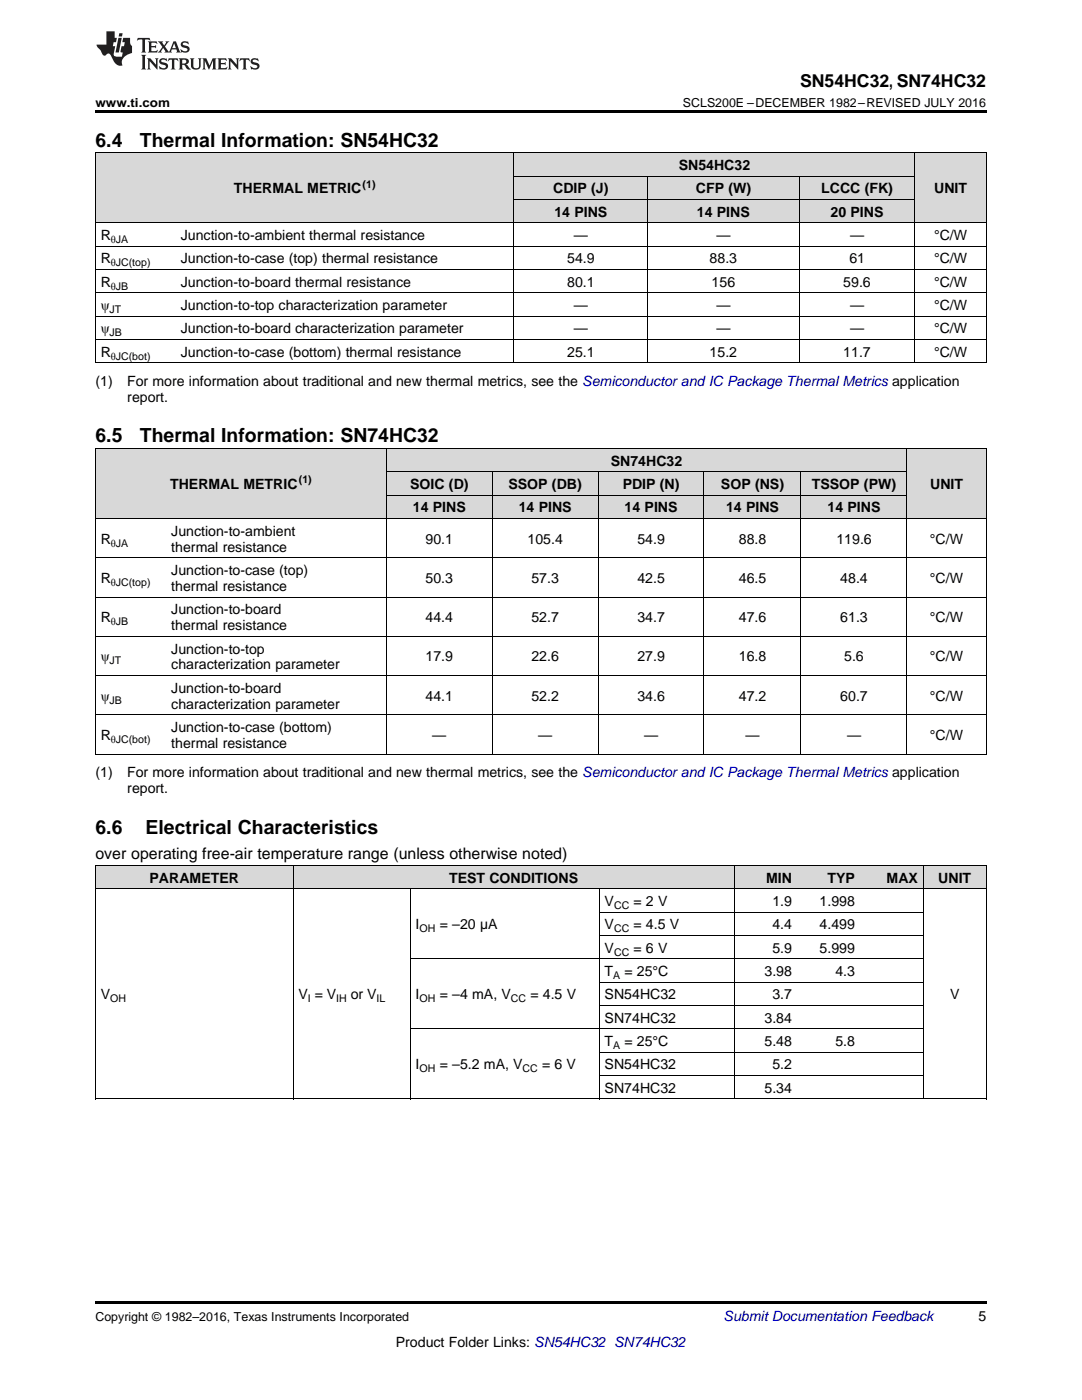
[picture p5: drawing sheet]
<svg xmlns="http://www.w3.org/2000/svg" width="216mm" height="279mm" viewBox="0 0 216 279" stroke-linecap="round" stroke-linejoin="round" font-family="sans-serif">
<defs><g id="words">
<g font-size="3.9">
<text x="19" y="29.3">6.4</text>
<text x="27.9" y="29.3">Thermal Information: SN54HC32</text>
<text x="19" y="88.3">6.5</text>
<text x="27.9" y="88.3">Thermal Information: SN74HC32</text>
<text x="19" y="166.4">6.6</text>
<text x="29.1" y="166.4">Electrical Characteristics</text>
</g>
<text font-size="3.5" x="159.6" y="17.3">SN54HC32, SN74HC32</text>
<text font-size="3.2" x="19" y="171.5">over operating free-air temperature range (unless otherwise noted)</text>
<g font-size="2.8">
<text x="135.4" y="33.9">SN54HC32</text>
<text x="46.7" y="38.6">THERMAL METRIC</text>
<text x="110.4" y="38.6">CDIP (J)</text>
<text x="138.9" y="38.6">CFP (W)</text>
<text x="163.9" y="38.6">LCCC (FK)</text>
<text x="186.4" y="38.6">UNIT</text>
<text x="20.1" y="47.9">R</text>
<text x="36.1" y="47.9">Junction-to-ambient thermal resistance</text>
<text x="110.6" y="43.3">14 PINS</text>
<text x="114.5" y="47.9">—</text>
<text x="139.1" y="43.3">14 PINS</text>
<text x="142.9" y="47.9">—</text>
<text x="165.7" y="43.3">20 PINS</text>
<text x="169.6" y="47.9">—</text>
<text x="186.4" y="47.9">°C/W</text>
<text x="20.1" y="52.6">R</text>
<text x="36.1" y="52.6">Junction-to-case (top) thermal resistance</text>
<text x="113.2" y="52.6">54.9</text>
<text x="141.6" y="52.6">88.3</text>
<text x="169.5" y="52.6">61</text>
<text x="186.4" y="52.6">°C/W</text>
<text x="20.1" y="57.2">R</text>
<text x="36.1" y="57.2">Junction-to-board thermal resistance</text>
<text x="113.2" y="57.2">80.1</text>
<text x="142" y="57.2">156</text>
<text x="168.3" y="57.2">59.6</text>
<text x="186.4" y="57.2">°C/W</text>
<text x="20.1" y="61.9">ψ</text>
<text x="36.1" y="61.9">Junction-to-top characterization parameter</text>
<text x="114.5" y="61.9">—</text>
<text x="142.9" y="61.9">—</text>
<text x="169.6" y="61.9">—</text>
<text x="186.4" y="61.9">°C/W</text>
<text x="20.1" y="66.5">ψ</text>
<text x="20.1" y="71.2">R</text>
<text x="36.1" y="66.5">Junction-to-board characterization parameter</text>
<text x="36.1" y="71.2">Junction-to-case (bottom) thermal resistance</text>
<text x="113.2" y="71.2">25.1</text>
<text x="114.5" y="66.5">—</text>
<text x="141.6" y="71.2">15.2</text>
<text x="142.9" y="66.5">—</text>
<text x="168.3" y="71.2">11.7</text>
<text x="169.6" y="66.5">—</text>
<text x="186.4" y="66.5">°C/W</text>
<text x="186.4" y="71.2">°C/W</text>
<text x="19" y="77">(1)</text>
<text x="25.4" y="77">For more information about traditional and new thermal metrics, see the Semiconductor and IC Package Thermal Metrics application</text>
<text x="25.4" y="80.2">report.</text>
<text x="121.9" y="93">SN74HC32</text>
<text x="33.9" y="97.6">THERMAL METRIC</text>
<text x="81.8" y="97.6">SOIC (D)</text>
<text x="101.5" y="97.6">SSOP (DB)</text>
<text x="124.2" y="97.6">PDIP (N)</text>
<text x="143.9" y="97.6">SOP (NS)</text>
<text x="162" y="97.6">TSSOP (PW)</text>
<text x="185.6" y="97.6">UNIT</text>
<text x="34.2" y="106.9">Junction-to-ambient</text>
<text x="82.4" y="102.3">14 PINS</text>
<text x="103.5" y="102.3">14 PINS</text>
<text x="124.6" y="102.3">14 PINS</text>
<text x="144.9" y="102.3">14 PINS</text>
<text x="165.1" y="102.3">14 PINS</text>
<text x="20.1" y="108.5">R</text>
<text x="34.2" y="110.1">thermal resistance</text>
<text x="84.9" y="108.5">90.1</text>
<text x="105.3" y="108.5">105.4</text>
<text x="127.2" y="108.5">54.9</text>
<text x="147.4" y="108.5">88.8</text>
<text x="166.9" y="108.5">119.6</text>
<text x="185.6" y="108.5">°C/W</text>
<text x="20.1" y="116.3">R</text>
<text x="34.2" y="114.8">Junction-to-case (top)</text>
<text x="34.2" y="117.9">thermal resistance</text>
<text x="84.9" y="116.3">50.3</text>
<text x="106" y="116.3">57.3</text>
<text x="127.2" y="116.3">42.5</text>
<text x="147.4" y="116.3">46.5</text>
<text x="167.7" y="116.3">48.4</text>
<text x="185.6" y="116.3">°C/W</text>
<text x="20.1" y="124.2">R</text>
<text x="34.2" y="122.6">Junction-to-board</text>
<text x="34.2" y="125.8">thermal resistance</text>
<text x="84.9" y="124.2">44.4</text>
<text x="106" y="124.2">52.7</text>
<text x="127.2" y="124.2">34.7</text>
<text x="147.4" y="124.2">47.6</text>
<text x="167.7" y="124.2">61.3</text>
<text x="185.6" y="124.2">°C/W</text>
<text x="34.2" y="130.4">Junction-to-top</text>
<text x="20.1" y="132">ψ</text>
<text x="34.2" y="133.6">characterization parameter</text>
<text x="84.9" y="132">17.9</text>
<text x="106" y="132">22.6</text>
<text x="127.2" y="132">27.9</text>
<text x="147.4" y="132">16.8</text>
<text x="168.5" y="132">5.6</text>
<text x="185.6" y="132">°C/W</text>
<text x="20.1" y="139.8">ψ</text>
<text x="34.2" y="138.3">Junction-to-board</text>
<text x="34.2" y="141.4">characterization parameter</text>
<text x="84.9" y="139.8">44.1</text>
<text x="106" y="139.8">52.2</text>
<text x="127.2" y="139.8">34.6</text>
<text x="147.4" y="139.8">47.2</text>
<text x="167.7" y="139.8">60.7</text>
<text x="185.6" y="139.8">°C/W</text>
<text x="20.1" y="147.7">R</text>
<text x="34.2" y="146.1">Junction-to-case (bottom)</text>
<text x="34.2" y="149.3">thermal resistance</text>
<text x="86.3" y="147.7">—</text>
<text x="107.4" y="147.7">—</text>
<text x="128.5" y="147.7">—</text>
<text x="148.8" y="147.7">—</text>
<text x="169" y="147.7">—</text>
<text x="185.6" y="147.7">°C/W</text>
<text x="19" y="155.1">(1)</text>
<text x="25.4" y="155.1">For more information about traditional and new thermal metrics, see the Semiconductor and IC Package Thermal Metrics application</text>
<text x="25.4" y="158.3">report.</text>
<text x="29.8" y="176.2">PARAMETER</text>
<text x="89.6" y="176.2">TEST CONDITIONS</text>
<text x="152.9" y="176.2">MIN</text>
<text x="165.1" y="176.2">TYP</text>
<text x="176.9" y="176.2">MAX</text>
<text x="187.2" y="176.2">UNIT</text>
<text x="82.9" y="185.5">I</text>
<text x="87.7" y="185.5">= –20 µA</text>
<text x="120.6" y="180.8">V</text>
<text x="120.6" y="185.5">V</text>
<text x="126.4" y="180.8">= 2 V</text>
<text x="126.4" y="185.5">= 4.5 V</text>
<text x="154.1" y="180.8">1.9</text>
<text x="154.1" y="185.5">4.4</text>
<text x="163.5" y="180.8">1.998</text>
<text x="163.5" y="185.5">4.499</text>
<text x="120.6" y="190.1">V</text>
<text x="126.4" y="190.1">= 6 V</text>
<text x="154.1" y="190.1">5.9</text>
<text x="163.5" y="190.1">5.999</text>
<text x="120.6" y="194.8">T</text>
<text x="124.6" y="194.8">= 25°C</text>
<text x="152.5" y="194.8">3.98</text>
<text x="166.7" y="194.8">4.3</text>
<text x="20.1" y="199.5">V</text>
<text x="59.6" y="199.5">V = V</text>
<text x="70" y="199.5">or V</text>
<text x="82.9" y="199.5">I</text>
<text x="87.7" y="199.5">= –4 mA, V</text>
<text x="105.8" y="199.5">= 4.5 V</text>
<text x="120.6" y="199.5">SN54HC32</text>
<text x="154.1" y="199.5">3.7</text>
<text x="189.6" y="199.5">V</text>
<text x="120.6" y="204.1">SN74HC32</text>
<text x="120.6" y="208.8">T</text>
<text x="124.6" y="208.8">= 25°C</text>
<text x="152.5" y="204.1">3.84</text>
<text x="152.5" y="208.8">5.48</text>
<text x="166.7" y="208.8">5.8</text>
<text x="82.9" y="213.4">I</text>
<text x="87.7" y="213.4">= –5.2 mA, V</text>
<text x="108.2" y="213.4">= 6 V</text>
<text x="120.6" y="213.4">SN54HC32</text>
<text x="154.1" y="213.4">5.2</text>
<text x="120.6" y="218.1">SN74HC32</text>
<text x="152.5" y="218.1">5.34</text>
<text x="195.3" y="263.6">5</text>
<text x="79" y="268.9">Product Folder Links: SN54HC32 SN74HC32</text>
</g>
<text font-size="2.8" fill="#0000c8" x="144.4" y="263.6">Submit Documentation Feedback</text>
<g font-size="2.5">
<text x="19" y="21.4">www.ti.com</text>
<text x="136.3" y="21.4">SCLS200E –DECEMBER 1982–REVISED JULY 2016</text>
<text x="19" y="263.6">Copyright © 1982–2016, Texas Instruments Incorporated</text>
</g>
<g font-size="2.1">
<text x="72.4" y="37.5">(1)</text>
<text x="22.1" y="48.5">θJA</text>
<text x="22.1" y="53.1">θJC(top)</text>
<text x="22.1" y="57.8">θJB</text>
<text x="21.9" y="62.4">JT</text>
<text x="21.9" y="67.1">JB</text>
<text x="22.1" y="71.8">θJC(bot)</text>
<text x="59.6" y="96.5">(1)</text>
<text x="22.1" y="109.1">θJA</text>
<text x="22.1" y="116.9">θJC(top)</text>
<text x="22.1" y="124.7">θJB</text>
<text x="21.9" y="132.6">JT</text>
<text x="21.9" y="140.4">JB</text>
<text x="22.1" y="148.2">θJC(bot)</text>
<text x="122.5" y="181.4">CC</text>
<text x="83.7" y="186.1">OH</text>
<text x="122.5" y="186.1">CC</text>
<text x="122.5" y="190.7">CC</text>
<text x="122.3" y="195.4">A</text>
<text x="22" y="200">OH</text>
<text x="61.5" y="200">I</text>
<text x="67.1" y="200">IH</text>
<text x="75.1" y="200">IL</text>
<text x="83.7" y="200">OH</text>
<text x="102" y="200">CC</text>
<text x="122.3" y="209.3">A</text>
<text x="83.7" y="214">OH</text>
<text x="104.3" y="214">CC</text>
</g>
</g></defs>
<g fill="#d8d8d8">
<path d="M19 172.8h12.6v4.6h-12.6z"/>
<path d="M31.6 172.8h26.9v4.6h-26.9z"/>
<path d="M58.5 172.8h23.4v4.6h-23.4z"/>
<path d="M81.9 172.8h37.7v4.6h-37.7z"/>
<path d="M119.6 172.8h26.9v4.6h-26.9z"/>
<path d="M146.5 172.8h12.6v4.6h-12.6z"/>
<path d="M159.1 172.8h12.6v4.6h-12.6z"/>
<path d="M171.7 172.8h12.6v4.6h-12.6z"/>
<path d="M184.3 172.8h12.5v4.6h-12.5z"/>
<path d="M19 89.6h14.1v13.9h-14.1z"/>
<path d="M33.1 89.6h44v13.9h-44z"/>
<path d="M181 89.6h15.8v13.9h-15.8z"/>
<path d="M77.1 98.9h21.1v4.6h-21.1z"/>
<path d="M98.2 98.9h21.2v4.6h-21.2z"/>
<path d="M119.4 98.9h21.1v4.6h-21.1z"/>
<path d="M140.5 98.9h19.4v4.6h-19.4z"/>
<path d="M159.9 98.9h21.1v4.6h-21.1z"/>
<path d="M77.1 94.2h21.1v4.7h-21.1z"/>
<path d="M98.2 94.2h21.2v4.7h-21.2z"/>
<path d="M119.4 94.2h21.1v4.7h-21.1z"/>
<path d="M140.5 94.2h19.4v4.7h-19.4z"/>
<path d="M159.9 94.2h21.1v4.7h-21.1z"/>
<path d="M77.1 89.6h21.1v4.6h-21.1z"/>
<path d="M98.2 89.6h21.2v4.6h-21.2z"/>
<path d="M119.4 89.6h21.1v4.6h-21.1z"/>
<path d="M140.5 89.6h19.4v4.6h-19.4z"/>
<path d="M159.9 89.6h21.1v4.6h-21.1z"/>
<path d="M19 30.6h16v13.9h-16z"/>
<path d="M35 30.6h67.6v13.9h-67.6z"/>
<path d="M182.6 30.6h14.2v13.9h-14.2z"/>
<path d="M102.6 39.9h26.7v4.6h-26.7z"/>
<path d="M129.3 39.9h30.2v4.6h-30.2z"/>
<path d="M159.5 39.9h23.1v4.6h-23.1z"/>
<path d="M102.6 35.2h26.7v4.7h-26.7z"/>
<path d="M129.3 35.2h30.2v4.7h-30.2z"/>
<path d="M159.5 35.2h23.1v4.7h-23.1z"/>
<path d="M102.6 30.6h26.7v4.6h-26.7z"/>
<path d="M129.3 30.6h30.2v4.6h-30.2z"/>
<path d="M159.5 30.6h23.1v4.6h-23.1z"/>
</g>
<g fill="#000">
<path d="M19 22h177.8v.5h-177.8zM19 72.4l.2 .1zM102.5 72.4l.1 .1zM129.2 72.4l.1 .1zM159.4 72.4l.1 .1zM182.5 72.4l.1 .1zM196.7 72.4l.1 .1zM19 150.5h.2zM77 150.5h.1zM98.1 150.5h.1zM119.3 150.5h.1zM140.4 150.5h.1z"/>
<path d="M159.8 150.5h.1zM180.9 150.5h.1zM196.7 150.5h.1zM19 259.7h177.8v.5h-177.8z"/>
</g>
<g fill="none" stroke="#000" stroke-width=".2">
<path d="M19 30.5h177.8M19.1 30.5v42M102.5 30.5v42M102.6 39.8h80M102.6 35.2h80M129.2 35.2v37.3M159.4 35.2v37.3M182.5 30.5v42M196.8 30.5v42M19 58.4h177.8M19 53.8h177.8M19 49.1h177.8"/>
<path d="M19 44.5h177.8M19 72.4h177.8M19 67.8h177.8M19 63.1h177.8M19 89.5h177.8M19.1 89.5v61M77.1 89.5v61M77.1 98.8h103.9M77.1 94.2h103.9M98.2 94.2v56.3M119.3 94.2v56.3M140.5 94.2v56.3"/>
<path d="M159.8 94.2v56.3M180.9 89.5v61M196.8 89.5v61M19 119.2h177.8M19 111.3h177.8M19 103.5h177.8M19 134.8h177.8M19 127h177.8M19 150.5h177.8M19 142.6h177.8M19 177.4h177.8M19 172.7h177.8"/>
<path d="M19.1 172.8v46.6M58.5 172.8v46.6M81.8 177.4v42M119.5 177.4v42M146.5 172.8v46.6M184.2 172.8v46.6M196.8 172.8v46.6M81.9 191.4h102.4M119.6 196h64.7M119.6 186.7h64.7M119.6 182.1h64.7M19 219.3h177.8"/>
<path d="M81.9 205.3h102.4M119.6 214.6h64.7M119.6 210h64.7M119.6 200.7h64.7"/>
</g>
<g fill="#231f20">
<path d="M27.5 7.6l-.1 .5 .4-.2h.6v.1v2.1l-.2 .4h1l-.3-.4v-2.1l.1-.1h.5l.5 .2-.2-.5zM29.5 8.3l.2 .3v1.5l-.2 .4h1.8l.2-.6a1.04 1.04 0 0 1-1.3 .2v-.7h.6l.3 .2v-.6l-.3 .2h-.6v-.6l.8-.1 .4 .3-.2-.5zM31.5 8.3l.9 1.1-.9 1.1h.8l-.2-.2 .5-.7 .4 .7-.2 .2h1.5l-.1-.2 .1-.4h.9l.1 .4-.2 .2h1l-.3-.3-.7-1.9h-.5l-.9 2-.8-1 .9-1h-.8l.1 .3-.3 .5-.4-.6 .2-.2zM34.7 8.6l.4 1h-.7zM36.3 8.4a.63 .63 0 0 0-.2 .7 .63 .63 0 0 0 .6 .4l.6 .2 .1 .2a.75 .75 0 0 1-.7 .4 .75 .75 0 0 1-.6-.5l.1 .7 .1-.1a1.11 1.11 0 0 0 1.5-.6 1.13 1.13 0 0 0-1.2-.8l-.1-.4a1.04 1.04 0 0 1 1.2 .2l-.2-.5-.1 .1-.5-.2zM28.2 10.9l.2 .4v2.2l-.2 .4h1l-.3-.4v-2.2l.3-.4zM29.3 11.6l.3 .4v1.5l-.3 .4h.8l-.2-.4v-1.3l1.5 1.7v-1.9l.2-.4h-.7l.2 .4v.9l-1.1-1.3zM32 11.8a.62 .62 0 0 0-.2 .7 .62 .62 0 0 0 .6 .4l.6 .1 .1 .3a.76 .76 0 0 1-.7 .3 .76 .76 0 0 1-.6-.4l.1 .7 .1-.1a1.11 1.11 0 0 0 1.5-.6 1.13 1.13 0 0 0-1.2-.8l-.1-.4a1.04 1.04 0 0 1 1.2 .2l-.2-.6-.1 .1-.5-.1zM33.7 11.6l-.2 .6a.61 .61 0 0 1 .8-.3v1.6l-.2 .4h.9l-.2-.4v-1.6a.63 .63 0 0 1 .8 .3l-.2-.6zM35.6 11.6l.3 .4v1.5l-.3 .4h1l-.2-.2v-.8l.5 .2a.76 .76 0 0 0 1.2 .7l-1-1a.58 .58 0 0 0 .6-.5 .58 .58 0 0 0-.5-.6zM36.4 11.9h.1a.45 .45 0 0 1 .5 .1 .45 .45 0 0 1 .1 .5l-.7 .2zM37.9 11.6l.2 .2a2.17 2.17 0 0 0 .3 1.9 .99 .99 0 0 0 1.6-.6v-1.1l.2-.4h-.7l.2 .2a1.92 1.92 0 0 1-.2 1.8 .6 .6 0 0 1-.9-.5v-1.1l.2-.4zM40.4 11.6l.2 .4v1.5l-.2 .4h.7l-.2-.4v-1.4l.8 1.8 .8-1.8v1.4l-.2 .4h.9l-.2-.4v-1.5l.2-.4h-.8l-.6 1.5-.6-1.5zM43.4 11.6l.2 .4v1.5l-.2 .4h1.8l.2-.6a1.04 1.04 0 0 1-1.3 .1v-.6h.5l.4 .2v-.6l-.4 .2h-.5v-.7h.8l.3 .3-.1-.6zM45.5 11.6l.2 .4v1.5l-.2 .4h.7l-.2-.4v-1.3l1.5 1.7v-1.9l.2-.4h-.7l.2 .4v.9l-1.1-1.3zM47.9 11.6l-.1 .6a.61 .61 0 0 1 .8-.3v1.6l-.3 .4h1l-.3-.4 .1-1.6a.63 .63 0 0 1 .7 .3l-.1-.6zM50.2 11.8a.62 .62 0 0 0-.2 .7 .62 .62 0 0 0 .6 .4l.6 .1 .2 .3a.76 .76 0 0 1-.8 .3 .76 .76 0 0 1-.6-.4l.1 .7 .2-.1a1.11 1.11 0 0 0 1.5-.6 1.13 1.13 0 0 0-1.3-.8l-.1-.4a1.04 1.04 0 0 1 1.2 .2l-.1-.6-.2 .1-.5-.1z"/>
<path d="M21.2 6.3v2.6h-1.9l.1 .4 .7 .9a.91 .91 0 0 0 1 .8 .56 .56 0 0 1 .5-.3 .56 .56 0 0 1 .5 .3l.4 .8a1.53 1.53 0 0 0 1.9 1.2 1.54 1.54 0 0 1 1-2.1l.9-.3v-1.4a1.52 1.52 0 0 1-.3-1.6h-1.4l-.2 .8h.5l-.2 .8h-.4l-.2 1v.2l.4 .1-.2 .8a1.93 1.93 0 0 1-1.6-.3l.3-1.8h-.5l.2-.8h.4l.2-.8h-.4v-1.3zM23.6 7.6l-.6 2.9h.7l.6-2.9zM23.8 6.6l-.1 .7h.6l.2-.7z"/>
</g>
<use href="#words"/>
</svg>
